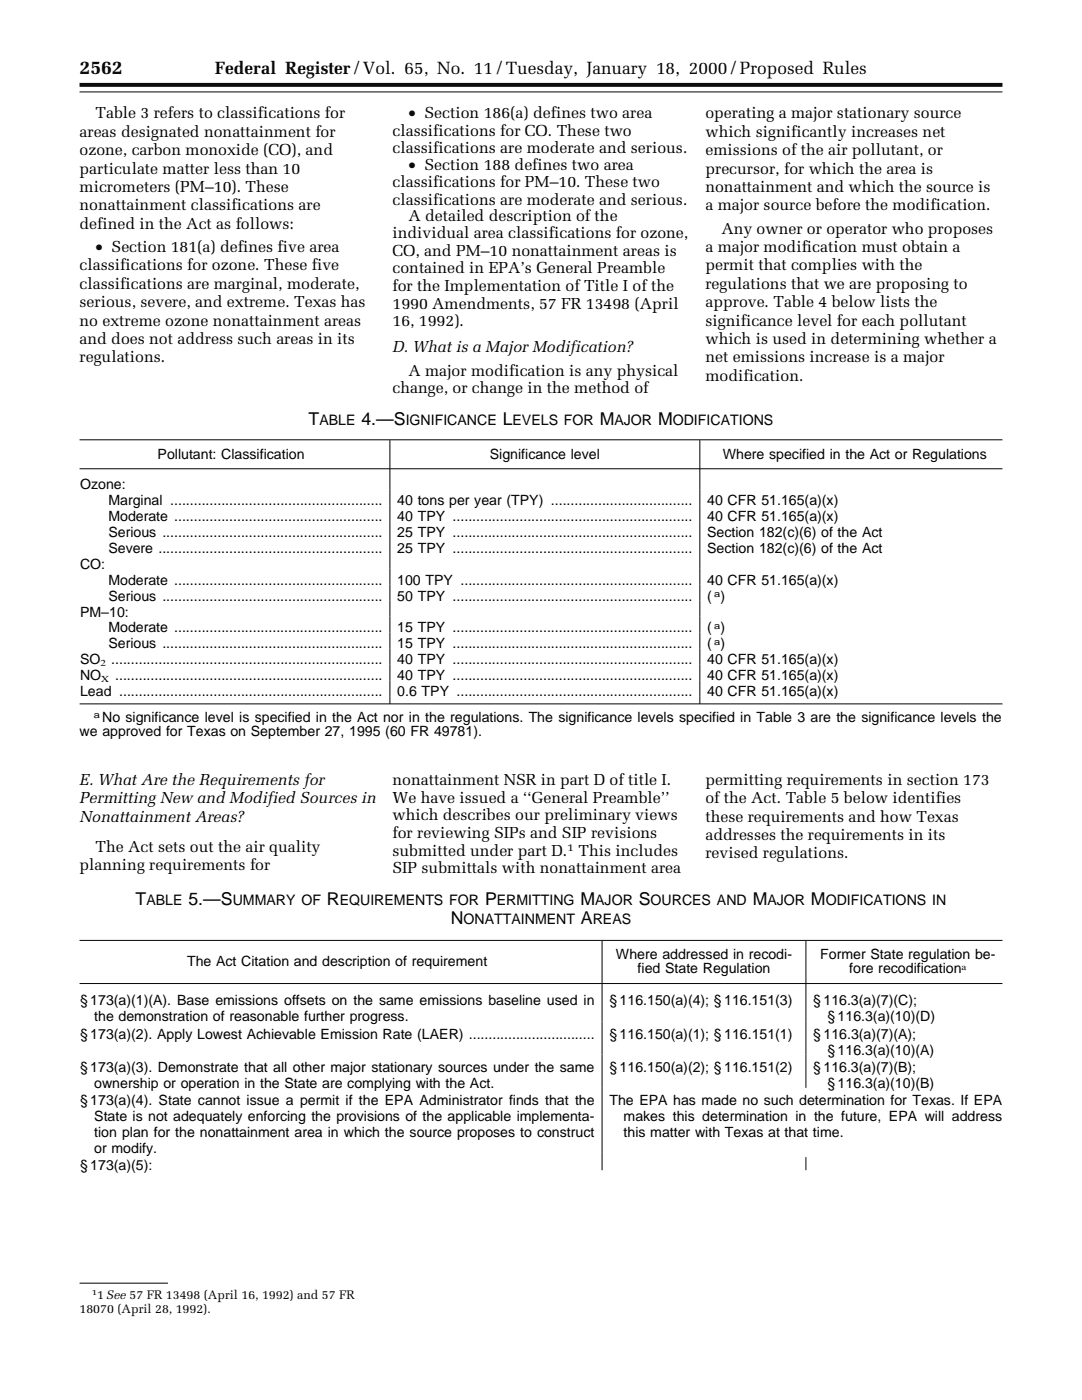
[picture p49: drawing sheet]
<svg xmlns="http://www.w3.org/2000/svg" width="216mm" height="279mm" viewBox="0 0 216 279" stroke-linecap="round" stroke-linejoin="round" font-family="sans-serif">
<defs><g id="words">
<text font-size="3.9" x="15.9" y="14.8">2562</text>
<g font-size="3.5">
<text x="42.8" y="14.8">Federal Register/Vol. 65, No. 11/Tuesday, January 18, 2000/Proposed Rules</text>
<text x="61.6" y="84.9">T</text>
<text x="72.1" y="84.9">4.—S</text>
<text x="100.3" y="84.9">L</text>
<text x="119.7" y="84.9">M</text>
<text x="131.3" y="84.9">M</text>
<text x="27.1" y="180.6">T</text>
<text x="37.6" y="180.6">5.—S</text>
<text x="65.2" y="180.6">R</text>
<text x="89.9" y="184.5">N</text>
<text x="96.8" y="180.6">P</text>
<text x="115.8" y="180.6">M</text>
<text x="115.9" y="184.5">A</text>
<text x="127.5" y="180.6">S</text>
<text x="150.2" y="180.6">M</text>
<text x="161.8" y="180.6">M</text>
</g>
<g font-size="3.2">
<text x="19" y="23.6">Table 3 refers to classifications for</text>
<text x="81.5" y="23.6">• Section 186(a) defines two area</text>
<text x="140.8" y="23.6">operating a major stationary source</text>
<text x="15.9" y="27.3">areas designated nonattainment for</text>
<text x="78.3" y="27.1">classifications for CO. These two</text>
<text x="140.8" y="27.3">which significantly increases net</text>
<text x="15.9" y="31">ozone, carbon monoxide (CO), and</text>
<text x="15.9" y="34.6">particulate matter less than 10</text>
<text x="78.3" y="30.6">classifications are moderate and serious.</text>
<text x="81.5" y="33.9">• Section 188 defines two area</text>
<text x="140.8" y="31">emissions of the air pollutant, or</text>
<text x="140.8" y="34.6">precursor, for which the area is</text>
<text x="15.9" y="38.3">micrometers (PM–10). These</text>
<text x="15.9" y="42">nonattainment classifications are</text>
<text x="78.3" y="37.4">classifications for PM–10. These two</text>
<text x="78.3" y="40.9">classifications are moderate and serious.</text>
<text x="140.8" y="38.3">nonattainment and which the source is</text>
<text x="140.8" y="42">a major source before the modification.</text>
<text x="15.9" y="45.7">defined in the Act as follows:</text>
<text x="78.3" y="47.6">individual area classifications for ozone,</text>
<text x="81.5" y="44.1">A detailed description of the</text>
<text x="143.9" y="46.6">Any owner or operator who proposes</text>
<text x="15.9" y="54">classifications for ozone. These five</text>
<text x="19" y="50.3">• Section 181(a) defines five area</text>
<text x="78.3" y="51.1">CO, and PM–10 nonattainment areas is</text>
<text x="140.8" y="50.3">a major modification must obtain a</text>
<text x="140.8" y="54">permit that complies with the</text>
<text x="15.9" y="57.6">classifications are marginal, moderate,</text>
<text x="78.3" y="54.6">contained in EPA’s General Preamble</text>
<text x="78.3" y="58.1">for the Implementation of Title I of the</text>
<text x="140.8" y="57.6">regulations that we are proposing to</text>
<text x="15.9" y="61.3">serious, severe, and extreme. Texas has</text>
<text x="15.9" y="65">no extreme ozone nonattainment areas</text>
<text x="78.3" y="61.6">1990 Amendments, 57 FR 13498 (April</text>
<text x="78.3" y="65.1">16, 1992).</text>
<text x="140.8" y="61.3">approve. Table 4 below lists the</text>
<text x="140.8" y="65">significance level for each pollutant</text>
<text x="15.9" y="68.7">and does not address such areas in its</text>
<text x="78.3" y="70.3">D. What is a Major Modification?</text>
<text x="140.8" y="68.7">which is used in determining whether a</text>
<text x="15.9" y="72.3">regulations.</text>
<text x="81.5" y="75">A major modification is any physical</text>
<text x="140.8" y="72.3">net emissions increase is a major</text>
<text x="140.8" y="76">modification.</text>
<text x="78.3" y="78.5">change, or change in the method of</text>
<text x="15.9" y="156.6">E. What Are the Requirements for</text>
<text x="15.9" y="160.3">Permitting New and Modified Sources in</text>
<text x="78.3" y="156.6">nonattainment NSR in part D of title I.</text>
<text x="78.3" y="160.2">We have issued a ‘‘General Preamble’’</text>
<text x="140.8" y="156.6">permitting requirements in section 173</text>
<text x="140.8" y="160.3">of the Act. Table 5 below identifies</text>
<text x="15.9" y="164">Nonattainment Areas?</text>
<text x="78.3" y="163.7">which describes our preliminary views</text>
<text x="78.3" y="167.2">for reviewing SIPs and SIP revisions</text>
<text x="140.8" y="164">these requirements and how Texas</text>
<text x="140.8" y="167.6">addresses the requirements in its</text>
<text x="15.9" y="173.7">planning requirements for</text>
<text x="19" y="170">The Act sets out the air quality</text>
<text x="78.3" y="170.7">submitted under part D.</text>
<text x="115.4" y="170.7">This includes</text>
<text x="140.8" y="171.3">revised regulations.</text>
<text x="78.3" y="174.3">SIP submittals with nonattainment area</text>
</g>
<g font-size="2.9">
<text x="63.7" y="84.9">ABLE</text>
<text x="80.9" y="84.9">IGNIFICANCE</text>
<text x="102.3" y="84.9">EVELS FOR</text>
<text x="122.6" y="84.9">AJOR</text>
<text x="134.2" y="84.9">ODIFICATIONS</text>
<text x="29.2" y="180.6">ABLE</text>
<text x="46.4" y="180.6">UMMARY OF</text>
<text x="67.8" y="180.6">EQUIREMENTS FOR</text>
<text x="92.5" y="184.5">ONATTAINMENT</text>
<text x="99.1" y="180.6">ERMITTING</text>
<text x="118.3" y="184.5">REAS</text>
<text x="118.8" y="180.6">AJOR</text>
<text x="129.8" y="180.6">OURCES AND</text>
<text x="153.1" y="180.6">AJOR</text>
<text x="164.8" y="180.6">ODIFICATIONS IN</text>
</g>
<g font-size="2.8">
<text x="31.4" y="91.5">Pollutant: Classification</text>
<text x="97.7" y="91.5">Significance level</text>
<text x="144.2" y="91.5">Where specified in the Act or Regulations</text>
<text x="16" y="97.6">Ozone:</text>
<text x="21.6" y="100.8">Marginal ......................................................</text>
<text x="79.3" y="100.8">40 tons per year (TPY) ....................................</text>
<text x="141.1" y="100.8">40 CFR 51.165(a)(x)</text>
<text x="21.6" y="104">Moderate .....................................................</text>
<text x="21.6" y="107.2">Serious ........................................................</text>
<text x="79.3" y="104">40 TPY .............................................................</text>
<text x="79.3" y="107.2">25 TPY .............................................................</text>
<text x="141.1" y="104">40 CFR 51.165(a)(x)</text>
<text x="141.1" y="107.2">Section 182(c)(6) of the Act</text>
<text x="16" y="113.5">CO:</text>
<text x="21.6" y="110.3">Severe .........................................................</text>
<text x="79.3" y="110.3">25 TPY .............................................................</text>
<text x="141.1" y="110.3">Section 182(c)(6) of the Act</text>
<text x="21.6" y="116.7">Moderate .....................................................</text>
<text x="21.6" y="119.9">Serious ........................................................</text>
<text x="79.3" y="116.7">100 TPY ...........................................................</text>
<text x="79.3" y="119.9">50 TPY .............................................................</text>
<text x="141.1" y="116.7">40 CFR 51.165(a)(x)</text>
<text x="141.1" y="119.9">( )</text>
<text x="16" y="123">PM–10:</text>
<text x="21.6" y="126.2">Moderate .....................................................</text>
<text x="21.6" y="129.4">Serious ........................................................</text>
<text x="79.3" y="126.2">15 TPY .............................................................</text>
<text x="79.3" y="129.4">15 TPY .............................................................</text>
<text x="141.1" y="126.2">( )</text>
<text x="141.1" y="129.4">( )</text>
<text x="16" y="132.6">SO</text>
<text x="16" y="135.7">NO</text>
<text x="22.2" y="132.6">.....................................................................</text>
<text x="23" y="135.7">....................................................................</text>
<text x="79.3" y="132.6">40 TPY .............................................................</text>
<text x="79.3" y="135.7">40 TPY .............................................................</text>
<text x="141.1" y="135.7">40 CFR 51.165(a)(x)</text>
<text x="141.1" y="132.6">40 CFR 51.165(a)(x)</text>
<text x="16" y="138.9">Lead ...................................................................</text>
<text x="79.3" y="138.9">0.6 TPY ............................................................</text>
<text x="141.1" y="138.9">40 CFR 51.165(a)(x)</text>
<text x="15.9" y="147">we approved for Texas on September 27, 1995 (60 FR 49781).</text>
<text x="20.4" y="144.1">No significance level is specified in the Act nor in the regulations. The significance levels specified in Table 3 are the significance levels the</text>
<text x="122.9" y="191.4">Where addressed in recodi-</text>
<text x="163.7" y="191.4">Former State regulation be-</text>
<text x="37.3" y="192.8">The Act Citation and description of requirement</text>
<text x="127.2" y="194.2">fied State Regulation</text>
<text x="169.5" y="194.2">fore recodification</text>
<text x="16" y="200.7">§173(a)(1)(A). Base emissions offsets on the same emissions baseline used in</text>
<text x="18.8" y="203.8">the demonstration of reasonable further progress.</text>
<text x="121.6" y="200.7">§116.150(a)(4); §116.151(3)</text>
<text x="162.3" y="200.7">§116.3(a)(7)(C);</text>
<text x="165.1" y="203.8">§116.3(a)(10)(D)</text>
<text x="16" y="207.3">§173(a)(2). Apply Lowest Achievable Emission Rate (LAER) ................................</text>
<text x="121.6" y="207.3">§116.150(a)(1); §116.151(1)</text>
<text x="162.3" y="207.3">§116.3(a)(7)(A);</text>
<text x="16" y="213.9">§173(a)(3). Demonstrate that all other major stationary sources under the same</text>
<text x="121.6" y="213.9">§116.150(a)(2); §116.151(2)</text>
<text x="162.3" y="213.9">§116.3(a)(7)(B);</text>
<text x="165.1" y="210.5">§116.3(a)(10)(A)</text>
<text x="16" y="220.6">§173(a)(4). State cannot issue a permit if the EPA Administrator finds that the</text>
<text x="18.8" y="217.1">ownership or operation in the State are complying with the Act.</text>
<text x="121.6" y="220.6">The EPA has made no such determination for Texas. If EPA</text>
<text x="165.1" y="217.1">§116.3(a)(10)(B)</text>
<text x="18.8" y="223.7">State is not adequately enforcing the provisions of the applicable implementa-</text>
<text x="18.8" y="226.9">tion plan for the nonattainment area in which the source proposes to construct</text>
<text x="124.4" y="223.7">makes this determination in the future, EPA will address</text>
<text x="124.4" y="226.9">this matter with Texas at that time.</text>
<text x="16" y="233.5">§173(a)(5):</text>
<text x="18.8" y="230.1">or modify.</text>
</g>
<g font-size="2.5">
<text x="15.9" y="262">18070 (April 28, 1992).</text>
<text x="19.4" y="259.2">1See 57 FR 13498 (April 16, 1992) and 57 FR</text>
</g>
<text font-size="2.1" x="113.2" y="169.9">1</text>
<g font-size="1.8">
<text x="142.5" y="119.1">a</text>
<text x="142.5" y="125.5">a</text>
<text x="142.5" y="128.6">a</text>
<text x="20.1" y="132.9">2</text>
<text x="20.2" y="136.1">X</text>
<text x="18.7" y="143.4">a</text>
<text x="191.9" y="193.5">a</text>
</g>
<text font-size="1.6" x="18.3" y="258.5">1</text>
</g></defs>
<path d="M15.9 16.9h184.1" fill="none" stroke="#000" stroke-width=".78" stroke-linecap="butt"/>
<path d="M15.9 18.3h184.1M15.9 87.8h184.1M15.9 93.6h184.1M77.8 87.8v52.7M139.6 87.8v52.7M15.9 140.5h184.1M15.9 187.7h184.1M15.9 196.3h184.1M120.1 187.7v45.8M160.8 187.7v29.4M160.8 230.9v2.6M15.9 256.1h17.6" fill="none" stroke="#000" stroke-width=".2"/>
<use href="#words"/>
</svg>
